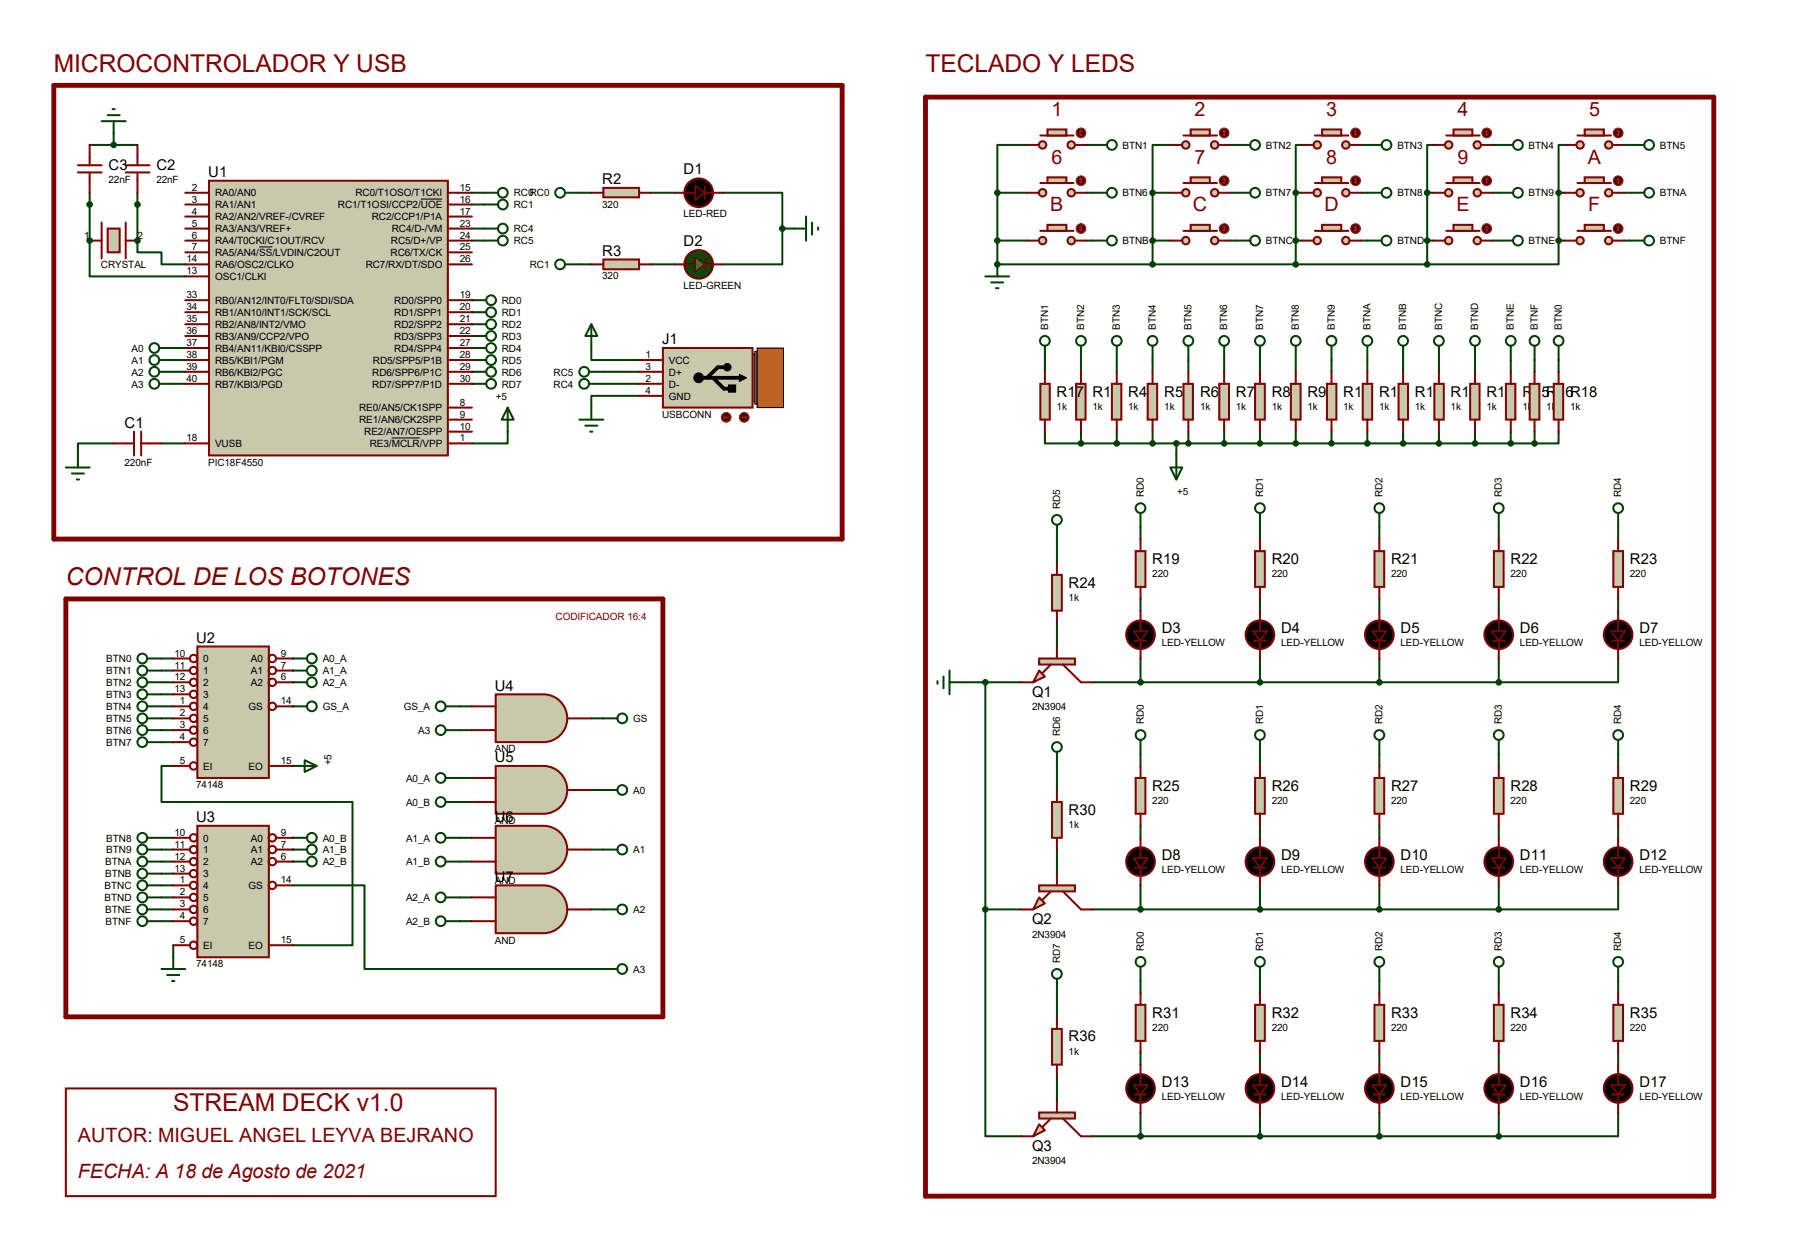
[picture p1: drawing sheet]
<svg xmlns="http://www.w3.org/2000/svg" width="267mm" height="184mm" viewBox="0 0 267 184" stroke-linecap="round" stroke-linejoin="round" font-family="sans-serif">
<defs><g id="words">
<g font-size="3.6" fill="#800000">
<text x="8" y="10.6">MICROCONTROLADOR Y USB</text>
<text x="136.8" y="10.6">TECLADO Y LEDS</text>
<text x="9.7" y="86.5">CONTROL DE LOS BOTONES</text>
<text x="25.6" y="164.2">STREAM DECK v1.0</text>
</g>
<g font-size="2.9" fill="#800000">
<text x="155.4" y="17.1">1</text>
<text x="176.6" y="17.1">2</text>
<text x="196.1" y="17.1">3</text>
<text x="215.5" y="17.1">4</text>
<text x="234.9" y="17.1">5</text>
<text x="155.4" y="24.2">6</text>
<text x="176.6" y="24.2">7</text>
<text x="196.1" y="24.2">8</text>
<text x="215.5" y="24.2">9</text>
<text x="234.7" y="24.2">A</text>
<text x="155.3" y="31.2">B</text>
<text x="176.4" y="31.2">C</text>
<text x="195.8" y="31.2">D</text>
<text x="215.3" y="31.2">E</text>
<text x="234.8" y="31.2">F</text>
<text x="11.5" y="168.8">AUTOR: MIGUEL ANGEL LEYVA BEJRANO</text>
<text x="11.5" y="174.1">FECHA: A 18 de Agosto de 2021</text>
</g>
<g font-size="2.2">
<text x="16" y="25.1">C3</text>
<text x="23.1" y="25.1">C2</text>
<text x="30.8" y="26.2">U1</text>
<text x="89" y="27.2">R2</text>
<text x="101" y="25.8">D1</text>
<text x="89" y="37.8">R3</text>
<text x="101" y="36.4">D2</text>
<text x="97.9" y="50.9">J1</text>
<text x="156.2" y="58.6">R17</text>
<text x="161.5" y="58.6">R1</text>
<text x="166.8" y="58.6">R4</text>
<text x="172.1" y="58.6">R5</text>
<text x="177.4" y="58.6">R6</text>
<text x="182.7" y="58.6">R7</text>
<text x="188" y="58.6">R8</text>
<text x="193.3" y="58.6">R9</text>
<text x="198.6" y="58.6">R10</text>
<text x="203.9" y="58.6">R11</text>
<text x="209.2" y="58.6">R12</text>
<text x="214.5" y="58.6">R13</text>
<text x="219.8" y="58.6">R14</text>
<text x="225.1" y="58.6">R15R16R18</text>
<text x="18.4" y="63.2">C1</text>
<text x="170.3" y="83.3">R19</text>
<text x="188" y="83.3">R20</text>
<text x="205.7" y="83.3">R21</text>
<text x="223.3" y="83.3">R22</text>
<text x="241" y="83.3">R23</text>
<text x="158" y="86.9">R24</text>
<text x="29" y="95">U2</text>
<text x="171.7" y="93.6">D3</text>
<text x="189.4" y="93.6">D4</text>
<text x="207.1" y="93.6">D5</text>
<text x="224.7" y="93.6">D6</text>
<text x="242.4" y="93.6">D7</text>
<text x="73.2" y="102.1">U4</text>
<text x="152.6" y="103">Q1</text>
<text x="73.2" y="112.6">U5</text>
<text x="170.3" y="116.9">R25</text>
<text x="188" y="116.9">R26</text>
<text x="205.7" y="116.9">R27</text>
<text x="223.3" y="116.9">R28</text>
<text x="241" y="116.9">R29</text>
<text x="29" y="121.5">U3</text>
<text x="73.2" y="121.5">U6</text>
<text x="158" y="120.4">R30</text>
<text x="73.2" y="130.3">U7</text>
<text x="171.7" y="127.1">D8</text>
<text x="189.4" y="127.1">D9</text>
<text x="207.1" y="127.1">D10</text>
<text x="224.7" y="127.1">D11</text>
<text x="242.4" y="127.1">D12</text>
<text x="152.6" y="136.6">Q2</text>
<text x="158" y="153.9">R36</text>
<text x="170.3" y="150.4">R31</text>
<text x="188" y="150.4">R32</text>
<text x="205.7" y="150.4">R33</text>
<text x="223.3" y="150.4">R34</text>
<text x="241" y="150.4">R35</text>
<text x="171.7" y="160.7">D13</text>
<text x="189.4" y="160.7">D14</text>
<text x="207.1" y="160.7">D15</text>
<text x="224.7" y="160.7">D16</text>
<text x="242.4" y="160.7">D17</text>
<text x="152.6" y="170.1">Q3</text>
</g>
<g font-size="1.5">
<text x="165.9" y="22">BTN1</text>
<text x="187.2" y="22">BTN2</text>
<text x="206.6" y="22">BTN3</text>
<text x="226" y="22">BTN4</text>
<text x="245.4" y="22">BTN5</text>
<text x="16" y="27.1">22nF</text>
<text x="23.1" y="27.1">22nF</text>
<text x="28.4" y="28.2">2</text>
<text x="28.4" y="29.9">3</text>
<text x="31.8" y="29">RA0/AN0</text>
<text x="52.5" y="29">RC0/T1OSO/T1CKI</text>
<text x="68" y="28.2">15</text>
<text x="68" y="29.9">16</text>
<text x="75.9" y="29">RC0RC0</text>
<text x="165.9" y="29">BTN6</text>
<text x="187.2" y="29">BTN7</text>
<text x="206.6" y="29">BTN8</text>
<text x="226" y="29">BTN9</text>
<text x="245.4" y="29">BTNA</text>
<text x="12.4" y="35.3">1</text>
<text x="20.3" y="35.3">2</text>
<text x="28.4" y="31.7">4</text>
<text x="28.4" y="33.5">5</text>
<text x="28.4" y="35.3">6</text>
<text x="31.8" y="30.8">RA1/AN1</text>
<text x="31.8" y="32.6">RA2/AN2/VREF-/CVREF</text>
<text x="31.8" y="34.3">RA3/AN3/VREF+</text>
<text x="50" y="30.8">RC1/T1OSI/CCP2/UOE</text>
<text x="54.9" y="32.6">RC2/CCP1/P1A</text>
<text x="57.9" y="34.3">RC4/D-/VM</text>
<text x="68" y="31.7">17</text>
<text x="68" y="33.5">23</text>
<text x="68" y="35.3">24</text>
<text x="75.9" y="34.3">RC4</text>
<text x="75.9" y="30.8">RC1</text>
<text x="89" y="30.7">320</text>
<text x="101" y="32.1">LED-RED</text>
<text x="14.9" y="39.7">CRYSTAL</text>
<text x="27.6" y="38.8">14</text>
<text x="27.6" y="40.6">13</text>
<text x="28.4" y="37">7</text>
<text x="31.8" y="36.1">RA4/T0CKI/C1OUT/RCV</text>
<text x="31.8" y="37.8">RA5/AN4/SS/LVDIN/C2OUT</text>
<text x="31.8" y="39.6">RA6/OSC2/CLKO</text>
<text x="31.8" y="41.4">OSC1/CLKI</text>
<text x="54.1" y="39.6">RC7/RX/DT/SDO</text>
<text x="57.7" y="37.8">RC6/TX/CK</text>
<text x="57.8" y="36.1">RC5/D+/VP</text>
<text x="68" y="37">25</text>
<text x="68" y="38.8">26</text>
<text x="75.9" y="36.1">RC5</text>
<text x="78.3" y="39.6">RC1</text>
<text x="89" y="41.3">320</text>
<text x="165.9" y="36.1">BTNB</text>
<text x="187.2" y="36.1">BTNC</text>
<text x="206.6" y="36.1">BTND</text>
<text x="226" y="36.1">BTNE</text>
<text x="245.4" y="36.1">BTNF</text>
<text x="27.6" y="44.1">33</text>
<text x="27.6" y="45.8">34</text>
<text x="27.6" y="47.6">35</text>
<text x="31.8" y="44.9">RB0/AN12/INT0/FLT0/SDI/SDA</text>
<text x="31.8" y="46.7">RB1/AN10/INT1/SCK/SCL</text>
<text x="58.3" y="44.9">RD0/SPP0</text>
<text x="58.3" y="46.7">RD1/SPP1</text>
<text x="68" y="44.1">19</text>
<text x="68" y="45.8">20</text>
<text x="68" y="47.6">21</text>
<text x="74.2" y="44.9">RD0</text>
<text x="74.2" y="46.7">RD1</text>
<text x="101" y="42.7">LED-GREEN</text>
<text x="19.4" y="53.8">A1</text>
<text x="19.4" y="52">A0</text>
<text x="27.6" y="49.4">36</text>
<text x="27.6" y="51.1">37</text>
<text x="27.6" y="52.9">38</text>
<text x="31.8" y="48.5">RB2/AN8/INT2/VMO</text>
<text x="31.8" y="50.2">RB3/AN9/CCP2/VPO</text>
<text x="31.8" y="52">RB4/AN11/KBI0/CSSPP</text>
<text x="31.8" y="53.8">RB5/KBI1/PGM</text>
<text x="55.1" y="53.8">RD5/SPP5/P1B</text>
<text x="58.3" y="48.5">RD2/SPP2</text>
<text x="58.3" y="50.2">RD3/SPP3</text>
<text x="58.3" y="52">RD4/SPP4</text>
<text x="68" y="49.4">22</text>
<text x="68" y="51.1">27</text>
<text x="68" y="52.9">28</text>
<text x="74.2" y="48.5">RD2</text>
<text x="74.2" y="50.2">RD3</text>
<text x="74.2" y="53.8">RD5</text>
<text x="74.2" y="52">RD4</text>
<text x="95.4" y="52.9">1</text>
<text x="98.9" y="53.8">VCC</text>
<text x="154.9" y="48.8" transform="rotate(-90 154.9 48.8)">BTN1</text>
<text x="160.3" y="48.8" transform="rotate(-90 160.3 48.8)">BTN2</text>
<text x="165.6" y="48.8" transform="rotate(-90 165.6 48.8)">BTN3</text>
<text x="170.9" y="48.8" transform="rotate(-90 170.9 48.8)">BTN4</text>
<text x="176.2" y="48.8" transform="rotate(-90 176.2 48.8)">BTN5</text>
<text x="181.4" y="48.8" transform="rotate(-90 181.4 48.8)">BTN6</text>
<text x="186.7" y="48.8" transform="rotate(-90 186.7 48.8)">BTN7</text>
<text x="192" y="48.8" transform="rotate(-90 192 48.8)">BTN8</text>
<text x="197.3" y="48.8" transform="rotate(-90 197.3 48.8)">BTN9</text>
<text x="202.6" y="48.8" transform="rotate(-90 202.6 48.8)">BTNA</text>
<text x="207.9" y="48.8" transform="rotate(-90 207.9 48.8)">BTNB</text>
<text x="213.2" y="48.8" transform="rotate(-90 213.2 48.8)">BTNC</text>
<text x="218.5" y="48.8" transform="rotate(-90 218.5 48.8)">BTND</text>
<text x="223.8" y="48.8" transform="rotate(-90 223.8 48.8)">BTNE</text>
<text x="227.3" y="48.8" transform="rotate(-90 227.3 48.8)">BTNF</text>
<text x="230.9" y="48.8" transform="rotate(-90 230.9 48.8)">BTN0</text>
<text x="19.4" y="55.5">A2</text>
<text x="19.4" y="57.3">A3</text>
<text x="27.6" y="54.7">39</text>
<text x="27.6" y="56.4">40</text>
<text x="31.8" y="55.5">RB6/KBI2/PGC</text>
<text x="31.8" y="57.3">RB7/KBI3/PGD</text>
<text x="55" y="55.5">RD6/SPP6/P1C</text>
<text x="55" y="57.3">RD7/SPP7/P1D</text>
<text x="68" y="54.7">29</text>
<text x="68" y="56.4">30</text>
<text x="68" y="59.9">8</text>
<text x="73.3" y="59.1">+5</text>
<text x="74.2" y="57.3">RD7</text>
<text x="74.2" y="55.5">RD6</text>
<text x="81.8" y="55.5">RC5</text>
<text x="81.8" y="57.3">RC4</text>
<text x="95.4" y="54.7">3</text>
<text x="95.4" y="56.4">2</text>
<text x="95.4" y="58.2">4</text>
<text x="98.9" y="55.5">D+</text>
<text x="98.9" y="57.3">D-</text>
<text x="98.9" y="59.1">GND</text>
<text x="27.6" y="65.2">18</text>
<text x="53.1" y="60.8">RE0/AN5/CK1SPP</text>
<text x="53.1" y="62.6">RE1/AN6/CK2SPP</text>
<text x="53.8" y="64.3">RE2/AN7/OESPP</text>
<text x="68" y="61.7">9</text>
<text x="68" y="63.5">10</text>
<text x="68" y="65.2">1</text>
<text x="97.9" y="61.8">USBCONN</text>
<text x="156.2" y="60.6">1k</text>
<text x="161.5" y="60.6">1k</text>
<text x="166.8" y="60.6">1k</text>
<text x="172.1" y="60.6">1k</text>
<text x="177.4" y="60.6">1k</text>
<text x="182.7" y="60.6">1k</text>
<text x="188" y="60.6">1k</text>
<text x="193.3" y="60.6">1k</text>
<text x="198.6" y="60.6">1k</text>
<text x="203.9" y="60.6">1k</text>
<text x="209.2" y="60.6">1k</text>
<text x="214.5" y="60.6">1k</text>
<text x="219.8" y="60.6">1k</text>
<text x="225.1" y="60.6">1k</text>
<text x="228.6" y="60.6">1k</text>
<text x="232.1" y="60.6">1k</text>
<text x="18.4" y="68.8">220nF</text>
<text x="30.8" y="68.8">PIC18F4550</text>
<text x="31.8" y="66.1">VUSB</text>
<text x="54.7" y="66.1">RE3/MCLR/VPP</text>
<text x="156.7" y="75.3" transform="rotate(-90 156.7 75.3)">RD5</text>
<text x="169.1" y="73.5" transform="rotate(-90 169.1 73.5)">RD0</text>
<text x="174" y="73.2">+5</text>
<text x="186.7" y="73.5" transform="rotate(-90 186.7 73.5)">RD1</text>
<text x="204.4" y="73.5" transform="rotate(-90 204.4 73.5)">RD2</text>
<text x="222" y="73.5" transform="rotate(-90 222 73.5)">RD3</text>
<text x="239.7" y="73.5" transform="rotate(-90 239.7 73.5)">RD4</text>
<text x="158" y="88.8">1k</text>
<text x="170.3" y="85.3">220</text>
<text x="188" y="85.3">220</text>
<text x="205.7" y="85.3">220</text>
<text x="223.3" y="85.3">220</text>
<text x="241" y="85.3">220</text>
<text x="171.7" y="95.5">LED-YELLOW</text>
<text x="189.4" y="95.5">LED-YELLOW</text>
<text x="207.1" y="95.5">LED-YELLOW</text>
<text x="224.7" y="95.5">LED-YELLOW</text>
<text x="242.4" y="95.5">LED-YELLOW</text>
<text x="15.7" y="97.9">BTN0</text>
<text x="15.7" y="99.7">BTN1</text>
<text x="15.7" y="101.4">BTN2</text>
<text x="25.8" y="97">10</text>
<text x="25.8" y="98.8">11</text>
<text x="25.8" y="100.5">12</text>
<text x="30.1" y="97.9">0</text>
<text x="30.1" y="99.7">1</text>
<text x="30.1" y="101.4">2</text>
<text x="37.1" y="97.9">A0</text>
<text x="37.1" y="99.7">A1</text>
<text x="37.1" y="101.4">A2</text>
<text x="41.5" y="97">9</text>
<text x="41.5" y="98.8">7</text>
<text x="41.5" y="100.5">6</text>
<text x="47.7" y="97.9">A0_A</text>
<text x="47.7" y="99.7">A1_A</text>
<text x="47.7" y="101.4">A2_A</text>
<text x="15.7" y="103.2">BTN3</text>
<text x="15.7" y="104.9">BTN4</text>
<text x="15.7" y="106.7">BTN5</text>
<text x="25.8" y="102.3">13</text>
<text x="26.6" y="104.1">1</text>
<text x="26.6" y="105.9">2</text>
<text x="26.6" y="107.6">3</text>
<text x="30.1" y="103.2">3</text>
<text x="30.1" y="104.9">4</text>
<text x="30.1" y="106.7">5</text>
<text x="36.7" y="104.9">GS</text>
<text x="41.5" y="104.1">14</text>
<text x="47.7" y="104.9">GS_A</text>
<text x="59.7" y="104.9">GS_A</text>
<text x="93.6" y="106.7">GS</text>
<text x="152.6" y="105">2N3904</text>
<text x="169.1" y="107" transform="rotate(-90 169.1 107)">RD0</text>
<text x="186.7" y="107" transform="rotate(-90 186.7 107)">RD1</text>
<text x="204.4" y="107" transform="rotate(-90 204.4 107)">RD2</text>
<text x="222" y="107" transform="rotate(-90 222 107)">RD3</text>
<text x="239.7" y="107" transform="rotate(-90 239.7 107)">RD4</text>
<text x="15.7" y="108.5">BTN6</text>
<text x="15.7" y="110.2">BTN7</text>
<text x="26.6" y="109.4">4</text>
<text x="26.6" y="112.9">5</text>
<text x="30.1" y="108.5">6</text>
<text x="30.1" y="110.2">7</text>
<text x="30.1" y="113.7">EI</text>
<text x="36.7" y="113.7">EO</text>
<text x="41.5" y="112.9">15</text>
<text x="49" y="113.1" transform="rotate(-90 49 113.1)">+5</text>
<text x="61.8" y="108.5">A3</text>
<text x="73.2" y="111.2">AND</text>
<text x="156.7" y="108.8" transform="rotate(-90 156.7 108.8)">RD6</text>
<text x="29" y="116.5">74148</text>
<text x="60" y="115.5">A0_A</text>
<text x="60" y="119.1">A0_B</text>
<text x="93.6" y="117.3">A0</text>
<text x="170.3" y="118.8">220</text>
<text x="188" y="118.8">220</text>
<text x="205.7" y="118.8">220</text>
<text x="223.3" y="118.8">220</text>
<text x="241" y="118.8">220</text>
<text x="15.7" y="124.4">BTN8</text>
<text x="25.8" y="123.5">10</text>
<text x="25.8" y="125.3">11</text>
<text x="30.1" y="124.4">0</text>
<text x="37.1" y="124.4">A0</text>
<text x="41.5" y="123.5">9</text>
<text x="41.5" y="125.3">7</text>
<text x="47.7" y="124.4">A0_B</text>
<text x="60" y="124.4">A1_A</text>
<text x="73.2" y="121.8">AND</text>
<text x="158" y="122.4">1k</text>
<text x="15.5" y="131.4">BTNC</text>
<text x="15.5" y="127.9">BTNA</text>
<text x="15.5" y="129.7">BTNB</text>
<text x="15.7" y="126.1">BTN9</text>
<text x="25.8" y="127">12</text>
<text x="25.8" y="128.8">13</text>
<text x="26.6" y="130.6">1</text>
<text x="30.1" y="126.1">1</text>
<text x="30.1" y="127.9">2</text>
<text x="30.1" y="129.7">3</text>
<text x="30.1" y="131.4">4</text>
<text x="36.7" y="131.4">GS</text>
<text x="37.1" y="126.1">A1</text>
<text x="37.1" y="127.9">A2</text>
<text x="41.5" y="127">6</text>
<text x="41.5" y="130.6">14</text>
<text x="47.7" y="126.1">A1_B</text>
<text x="47.7" y="127.9">A2_B</text>
<text x="60" y="127.9">A1_B</text>
<text x="73.2" y="130.6">AND</text>
<text x="93.6" y="126.1">A1</text>
<text x="171.7" y="129.1">LED-YELLOW</text>
<text x="189.4" y="129.1">LED-YELLOW</text>
<text x="207.1" y="129.1">LED-YELLOW</text>
<text x="224.7" y="129.1">LED-YELLOW</text>
<text x="242.4" y="129.1">LED-YELLOW</text>
<text x="15.5" y="133.2">BTND</text>
<text x="15.5" y="135">BTNE</text>
<text x="15.6" y="136.7">BTNF</text>
<text x="26.6" y="132.3">2</text>
<text x="26.6" y="134.1">3</text>
<text x="26.6" y="135.8">4</text>
<text x="30.1" y="133.2">5</text>
<text x="30.1" y="135">6</text>
<text x="30.1" y="136.7">7</text>
<text x="60" y="133.2">A2_A</text>
<text x="60" y="136.7">A2_B</text>
<text x="93.6" y="135">A2</text>
<text x="26.6" y="139.4">5</text>
<text x="29" y="143">74148</text>
<text x="30.1" y="140.3">EI</text>
<text x="36.7" y="140.3">EO</text>
<text x="41.5" y="139.4">15</text>
<text x="73.2" y="139.4">AND</text>
<text x="93.6" y="143.8">A3</text>
<text x="152.6" y="138.6">2N3904</text>
<text x="156.7" y="142.3" transform="rotate(-90 156.7 142.3)">RD7</text>
<text x="169.1" y="140.6" transform="rotate(-90 169.1 140.6)">RD0</text>
<text x="186.7" y="140.6" transform="rotate(-90 186.7 140.6)">RD1</text>
<text x="204.4" y="140.6" transform="rotate(-90 204.4 140.6)">RD2</text>
<text x="222" y="140.6" transform="rotate(-90 222 140.6)">RD3</text>
<text x="239.7" y="140.6" transform="rotate(-90 239.7 140.6)">RD4</text>
<text x="158" y="155.9">1k</text>
<text x="170.3" y="152.4">220</text>
<text x="188" y="152.4">220</text>
<text x="205.7" y="152.4">220</text>
<text x="223.3" y="152.4">220</text>
<text x="241" y="152.4">220</text>
<text x="171.7" y="162.6">LED-YELLOW</text>
<text x="189.4" y="162.6">LED-YELLOW</text>
<text x="207.1" y="162.6">LED-YELLOW</text>
<text x="224.7" y="162.6">LED-YELLOW</text>
<text x="242.4" y="162.6">LED-YELLOW</text>
<text x="152.6" y="172.1">2N3904</text>
</g>
<text font-size="1.5" fill="#800000" x="82.1" y="91.6">CODIFICADOR 16:4</text>
</g></defs>
<g fill="none" stroke="#004000" stroke-width=".3">
<path d="M16.8 19.6v1.8M13.3 35.6h.1M13.3 35.6v5.3h14.1M13.3 21.4h7M13.3 28.5v7.1M20.3 35.6h.1M20.3 35.6v1.7h3.6v1.8h3.5M20.3 28.5v7.1M69.8 33.8h1.7M69.8 28.5h1.7M69.8 35.6h1.7M69.8 30.2h1.7"/>
<path d="M85.6 28.5h1.8M85.6 39.1h1.8M96.2 28.5h3.6M96.2 39.1h3.6M106.8 28.5h8.9v5.3M115.7 33.8v5.3h-8.9M115.7 33.8h1.7M147.4 39.1h.1M147.4 28.5h4.4M147.4 39.1h63.6M147.4 28.5v10.6M147.4 35.6h4.4"/>
<path d="M151.8 21.4h-4.4v7.1M160.7 28.5h.8M160.7 35.6h.8M160.7 21.4h.8M170.4 28.5h2.6M170.4 35.6h2.6M170.4 28.5v10.6M173 21.4h-2.6v7.1M181.9 28.5h.9M181.9 35.6h.9M181.9 21.4h.9M191.6 28.5h.8"/>
<path d="M191.6 35.6h.8M191.6 28.5v10.6M192.4 21.4h-.8v7.1M201.3 28.5h.8M201.3 35.6h.8M201.3 21.4h.8M211 28.5h.9M211 35.6h.9M211 28.5v10.6M211.9 21.4h-.9v7.1M220.7 28.5h.9M220.7 35.6h.9"/>
<path d="M220.7 21.4h.9M230.4 35.6v3.5h-19.4M230.4 28.5h.9M230.4 35.6h.9M230.4 28.5v7.1M231.3 21.4h-.9v7.1M240.1 28.5h.9M240.1 35.6h.9M240.1 21.4h.9M25.6 54.9h1.8M25.6 56.7h1.8M25.6 51.4h1.8"/>
<path d="M25.6 53.2h1.8M69.8 44.4h.1M69.8 46.1h.1M69.8 47.9h.1M69.8 49.7h.1M69.8 51.4h.1M69.8 53.2h.1M69.8 54.9h.1M69.8 56.7h.1M87.4 51.4v1.8h7.1M89.2 54.9h5.3M89.2 56.7h5.3"/>
<path d="M94.5 58.5h-7.1v1.7M154.5 53.2v1.7M159.8 53.2v1.7M165.1 53.2v1.7M170.4 53.2v1.7M175.7 53.2v1.7M181 53.2v1.7M186.3 53.2v1.7M191.6 53.2v1.7M196.8 53.2v1.7M202.1 53.2v1.7M207.4 53.2v1.7"/>
<path d="M212.7 53.2v1.7M218.1 53.2v1.7M223.4 53.2v1.7M226.9 53.2v1.7M230.4 53.2v1.7M16.8 65.5h-5.3v1.8M23.9 65.5h3.5M75.1 63.8v1.7h-5.3M154.5 63.8v1.7h5.3M156.3 79.7v3.5M159.8 65.5h67.1M159.8 63.8v1.7"/>
<path d="M165.1 63.8v1.7M168.6 77.9v1.8M170.4 63.8v1.7M173.9 65.5v1.8M175.7 63.8v1.7M181 63.8v1.7M186.3 63.8v1.7M186.3 77.9v1.8M191.6 63.8v1.7M196.8 63.8v1.7M202.1 63.8v1.7M203.9 77.9v1.8"/>
<path d="M207.4 63.8v1.7M212.7 63.8v1.7M218.1 63.8v1.7M221.6 77.9v1.8M223.4 63.8v1.7M226.9 63.8v1.7M230.4 63.8v1.7h-3.5M239.2 77.9v1.8M23.9 97.3h1.7M23.9 99.1h1.7M43.3 97.3h.1M43.3 99.1h.1"/>
<path d="M156.3 92v3.5M168.6 88.5v1.8M168.6 97.3v3.5M186.3 88.5v1.8M186.3 97.3v3.5M203.9 88.5v1.8M203.9 97.3v3.5M221.6 88.5v1.8M221.6 97.3v3.5M239.2 97.3v3.5h-17.6M239.2 88.5v1.8M23.9 100.8h1.7"/>
<path d="M23.9 102.6h1.7M23.9 104.4h1.7M23.9 106.2h1.7M23.9 107.9h1.7M23.9 109.7h1.7M25.6 113.2h-1.7v5.3h28.2v21.2h-8.8M43.3 113.2h.1M43.3 100.8h.1M43.3 104.4h.1M68 115h1.8M68 118.5h1.8M68 104.4h1.8"/>
<path d="M68 107.9h1.8M87.4 106.2h1.8M87.4 116.8h1.8M142.1 100.8h8.9M145.7 100.8v33.6M156.3 113.2v3.6M161.5 100.8h60.1M168.6 111.5v1.7M186.3 111.5v1.7M203.9 111.5v1.7M221.6 111.5v1.7M239.2 111.5v1.7"/>
<path d="M23.9 123.8h1.7M23.9 127.3h1.7M23.9 132.6h1.7M23.9 136.1h1.7M23.9 125.6h1.7M23.9 129.1h1.7M23.9 130.9h1.7M23.9 134.4h1.7M25.6 139.7v1.8M43.3 123.8h.1M43.3 125.6h.1M43.3 127.3h.1"/>
<path d="M43.3 130.9h10.6v12.3h35.3M68 123.8h1.8M68 127.3h1.8M68 132.6h1.8M68 136.1h1.8M87.4 125.6h1.8M87.4 134.4h1.8M145.7 134.4v33.5h5.3M145.7 134.4h5.3M156.3 125.6v3.5M161.5 134.4h60.1M168.6 122v1.8"/>
<path d="M168.6 130.9v3.5M186.3 122v1.8M186.3 130.9v3.5M203.9 122v1.8M203.9 130.9v3.5M221.6 122v1.8M221.6 130.9v3.5M239.2 130.9v3.5h-17.6M239.2 122v1.8M156.3 146.8v3.5M156.3 159.1v3.5M168.6 145v1.8"/>
<path d="M168.6 155.6v1.8M186.3 145v1.8M186.3 155.6v1.8M203.9 145v1.8M203.9 155.6v1.8M221.6 145v1.8M221.6 155.6v1.8M239.2 145v1.8M239.2 155.6v1.8M161.5 167.9h60.1M168.6 164.4v3.5M186.3 164.4v3.5"/>
<path d="M203.9 164.4v3.5M221.6 164.4v3.5M239.2 164.4v3.5h-17.6"/>
</g>
<g fill="#808080" stroke="#000" stroke-width=".15">
<path d="M111.3 52.3h.6v7.1h-.6z"/>
<path d="M111.6 51.9h.3v7.8h-.3z"/>
</g>
<path d="M111.9 51.4h3.9v8.8h-3.9z" fill="#c06000" stroke="#000" stroke-width=".15"/>
<path d="M98 51.4h13.3v8.8h-13.3z" fill="#c8c8aa" stroke="#800000" stroke-width=".3"/>
<g fill="#000" stroke="#000" stroke-width=".15">
<path d="M107.7 56.9h1.1v1.1h-1.1zM109.3 55.3l1.1 .5-1.1 .6z"/>
<circle cx="103.3" cy="55.8" r=".72"/>
<circle cx="107.5" cy="54.3" r=".55"/>
</g>
<path d="M104 55.8h5.9M105.4 55.8l1.6 1.6h1.2M107.4 54.3h-1.3l-1.6 1.5" fill="none" stroke="#000" stroke-width=".55"/>
<path d="M94.5 53.2h3.5M94.5 54.9h3.5M94.5 56.7h3.5M94.5 58.5h3.5" fill="none" stroke="#800000" stroke-width=".3"/>
<circle cx="107.4" cy="61.7" r=".72" fill="#400000" stroke="#f00" stroke-width=".15"/>
<path d="M107 61.7l.2 .1M107 61.7h.7M107.2 61.5l-.2 .2" fill="none" stroke="#f00" stroke-width=".15"/>
<circle cx="110" cy="61.7" r=".72" fill="#400000" stroke="#f00" stroke-width=".15"/>
<path d="M109.6 61.7h.8M110.2 61.5l.2 .2M110.4 61.7l-.2 .1" fill="none" stroke="#f00" stroke-width=".15"/>
<path d="M87.4 47.9l.9 1.8h-1.8zM87.4 47.9v3.5M9.7 69.1h3.6M10.6 70h1.8M11.3 70.9h.4M11.5 67.3v1.8M85.6 62h3.6M86.5 62.9h1.8M87.2 63.8h.4M87.4 60.2v1.8" fill="none" stroke="#004000" stroke-width=".3"/>
<path d="M16.8 65.5h3M19.8 63.8v3.5M20.9 63.8v3.5M20.9 65.5h3" fill="none" stroke="#800000" stroke-width=".3"/>
<circle cx="103.3" cy="39.1" r="2.12" fill="#007000" stroke="#800000" stroke-width=".3"/>
<path d="M104.2 38.2v1.8" fill="none" stroke="#800000" stroke-width=".25"/>
<path d="M101.2 39.1h1.6M104.2 39.1h1.2" fill="none" stroke="#800000" stroke-width=".3"/>
<path d="M102.8 38l1.4 1.1-1.4 1z" fill="#00e000" stroke="#800000" stroke-width=".25"/>
<path d="M99.8 39.1h1.7M105.1 39.1h1.7" fill="none" stroke="#800000" stroke-width=".3"/>
<path d="M117.4 33.8h1.8M119.2 32v3.6M120.1 32.9v1.8M120.9 33.6v.4" fill="none" stroke="#004000" stroke-width=".3"/>
<circle cx="115.7" cy="33.8" r=".34" fill="#004000" stroke="#004000" stroke-width=".3"/>
<path d="M89.2 27.8h5.3v1.4h-5.3z" fill="#c8c8aa" stroke="#800000" stroke-width=".3"/>
<path d="M87.4 28.5h1.8M94.5 28.5h1.7M99.8 28.5h3M104.2 28.5h2.6" fill="none" stroke="#800000" stroke-width=".3"/>
<circle cx="103.3" cy="28.5" r="2.12" fill="#000" stroke="#800000" stroke-width=".3"/>
<path d="M104.2 27.6v1.8" fill="none" stroke="#800000" stroke-width=".25"/>
<path d="M102.8 27.4l1.4 1.1-1.4 1z" fill="#000" stroke="#800000" stroke-width=".25"/>
<path d="M89.2 38.4h5.3v1.4h-5.3z" fill="#c8c8aa" stroke="#800000" stroke-width=".3"/>
<path d="M87.4 39.1h1.8M94.5 39.1h1.7" fill="none" stroke="#800000" stroke-width=".3"/>
<g fill="none" stroke="#004000" stroke-width=".3">
<path d="M71.5 33.8h2.2M71.5 35.6h2.2M71.5 30.2h2.2M71.5 28.5h2.2M83.5 28.5h2.1M83.5 39.1h2.1M23.5 54.9h2.1M23.5 53.2h2.1M23.5 51.4h2.1M87 54.9h2.2M87 56.7h2.2M75.1 60.2l.8 1.8h-1.7z"/>
<path d="M75.1 60.2v3.6M21.8 97.3h2.1M21.8 99.1h2.1M21.8 100.8h2.1M21.8 102.6h2.1M21.8 104.4h2.1M21.8 106.2h2.1M21.8 107.9h2.1M21.8 109.7h2.1M43.3 113.2h3.5M45 112.4l1.8 .8-1.8 .9zM21.8 123.8h2.1"/>
<path d="M21.8 125.6h2.1M21.8 127.3h2.1M21.8 129.1h2.1M21.8 130.9h2.1M21.8 132.6h2.1M21.8 134.4h2.1M23.9 143.2h3.5M24.7 144.1h1.8M25.4 145h.4M25.6 141.5v1.7"/>
<circle cx="74.3" cy="33.8" r=".72"/>
<circle cx="74.3" cy="35.6" r=".72"/>
<circle cx="74.3" cy="30.2" r=".72"/>
<circle cx="74.3" cy="28.5" r=".72"/>
<circle cx="82.8" cy="28.5" r=".72"/>
<circle cx="82.8" cy="39.1" r=".72"/>
<circle cx="22.8" cy="53.2" r=".72"/>
<circle cx="22.8" cy="54.9" r=".72"/>
<circle cx="22.8" cy="51.4" r=".72"/>
<circle cx="86.4" cy="56.7" r=".72"/>
<circle cx="86.4" cy="54.9" r=".72"/>
<circle cx="21" cy="97.3" r=".72"/>
<circle cx="21" cy="99.1" r=".72"/>
<circle cx="21" cy="107.9" r=".72"/>
<circle cx="21" cy="100.8" r=".72"/>
<circle cx="21" cy="104.4" r=".72"/>
<circle cx="21" cy="106.2" r=".72"/>
<circle cx="21" cy="109.7" r=".72"/>
<circle cx="21" cy="102.6" r=".72"/>
<circle cx="21" cy="129.1" r=".72"/>
<circle cx="21" cy="130.9" r=".72"/>
<circle cx="21" cy="132.6" r=".72"/>
<circle cx="21" cy="127.3" r=".72"/>
<circle cx="21" cy="125.6" r=".72"/>
<circle cx="21" cy="134.4" r=".72"/>
<circle cx="21" cy="123.8" r=".72"/>
</g>
<path d="M136.8 176.8v-162.4h116.6v162.4" fill="none" stroke="#800000" stroke-width=".72"/>
<g fill="#c8c8aa" stroke="#800000" stroke-width=".3">
<circle cx="179.6" cy="21.4" r=".55"/>
<circle cx="175.3" cy="21.4" r=".55"/>
</g>
<path d="M175 20h4.9" fill="none" stroke="#800000" stroke-width=".3"/>
<path d="M176 19.1h2.9v.9h-2.9z" fill="#c8c8aa" stroke="#800000" stroke-width=".3"/>
<path d="M173 21.4h1.8M180.1 21.4h1.8" fill="none" stroke="#800000" stroke-width=".3"/>
<circle cx="181" cy="19.6" r=".72" fill="#400000" stroke="#f00" stroke-width=".15"/>
<path d="M180.8 19.8l.2 .2M181 19.3v.7M181 19.3l-.2 .2M181 19.3l.1 .2M181.1 19.8l-.1 .2" fill="none" stroke="#f00" stroke-width=".15"/>
<g fill="#c8c8aa" stroke="#800000" stroke-width=".3">
<circle cx="179.6" cy="28.5" r=".55"/>
<circle cx="175.3" cy="28.5" r=".55"/>
</g>
<path d="M175 27.1h4.9" fill="none" stroke="#800000" stroke-width=".3"/>
<path d="M176 26.2h2.9v.9h-2.9z" fill="#c8c8aa" stroke="#800000" stroke-width=".3"/>
<path d="M173 28.5h1.8M180.1 28.5h1.8" fill="none" stroke="#800000" stroke-width=".3"/>
<circle cx="181" cy="26.7" r=".72" fill="#400000" stroke="#f00" stroke-width=".15"/>
<path d="M180.8 26.9l.2 .2M181 26.4v.7M181 26.4l-.2 .1M181 26.4l.1 .1M181.1 26.9l-.1 .2" fill="none" stroke="#f00" stroke-width=".15"/>
<g fill="#c8c8aa" stroke="#800000" stroke-width=".3">
<circle cx="179.6" cy="35.6" r=".55"/>
<circle cx="175.3" cy="35.6" r=".55"/>
</g>
<path d="M175 34.1h4.9" fill="none" stroke="#800000" stroke-width=".3"/>
<path d="M176 33.2h2.9v.9h-2.9z" fill="#c8c8aa" stroke="#800000" stroke-width=".3"/>
<path d="M173 35.6h1.8M180.1 35.6h1.8" fill="none" stroke="#800000" stroke-width=".3"/>
<circle cx="181" cy="33.8" r=".72" fill="#400000" stroke="#f00" stroke-width=".15"/>
<path d="M180.8 34l.2 .1M181 33.4v.7M181 33.4l-.2 .2M181 33.4l.1 .2M181.1 34l-.1 .1" fill="none" stroke="#f00" stroke-width=".15"/>
<g fill="#c8c8aa" stroke="#800000" stroke-width=".3">
<circle cx="199" cy="21.4" r=".55"/>
<circle cx="194.7" cy="21.4" r=".55"/>
</g>
<path d="M194.4 20h4.9" fill="none" stroke="#800000" stroke-width=".3"/>
<path d="M195.5 19.1h2.8v.9h-2.8z" fill="#c8c8aa" stroke="#800000" stroke-width=".3"/>
<path d="M192.4 21.4h1.8M199.5 21.4h1.8" fill="none" stroke="#800000" stroke-width=".3"/>
<circle cx="200.4" cy="19.6" r=".72" fill="#400000" stroke="#f00" stroke-width=".15"/>
<path d="M200.2 19.8l.2 .2M200.4 19.3v.7M200.4 19.3l-.2 .2M200.4 19.3l.2 .2M200.6 19.8l-.2 .2" fill="none" stroke="#f00" stroke-width=".15"/>
<g fill="#c8c8aa" stroke="#800000" stroke-width=".3">
<circle cx="218.4" cy="21.4" r=".55"/>
<circle cx="214.2" cy="21.4" r=".55"/>
</g>
<path d="M213.8 20h4.9" fill="none" stroke="#800000" stroke-width=".3"/>
<path d="M214.9 19.1h2.8v.9h-2.8z" fill="#c8c8aa" stroke="#800000" stroke-width=".3"/>
<path d="M211.9 21.4h1.7M218.9 21.4h1.8" fill="none" stroke="#800000" stroke-width=".3"/>
<circle cx="219.8" cy="19.6" r=".72" fill="#400000" stroke="#f00" stroke-width=".15"/>
<path d="M219.6 19.8l.2 .2M219.8 19.3v.7M219.8 19.3l-.2 .2M219.8 19.3l.2 .2M220 19.8l-.2 .2" fill="none" stroke="#f00" stroke-width=".15"/>
<g fill="#c8c8aa" stroke="#800000" stroke-width=".3">
<circle cx="237.8" cy="21.4" r=".55"/>
<circle cx="233.6" cy="21.4" r=".55"/>
</g>
<path d="M233.2 20h5" fill="none" stroke="#800000" stroke-width=".3"/>
<path d="M234.3 19.1h2.8v.9h-2.8z" fill="#c8c8aa" stroke="#800000" stroke-width=".3"/>
<path d="M231.3 21.4h1.7M238.3 21.4h1.8" fill="none" stroke="#800000" stroke-width=".3"/>
<circle cx="239.2" cy="19.6" r=".72" fill="#400000" stroke="#f00" stroke-width=".15"/>
<path d="M239.1 19.8l.1 .2M239.2 19.3v.7M239.2 19.3l-.1 .2M239.2 19.3l.2 .2M239.4 19.8l-.2 .2" fill="none" stroke="#f00" stroke-width=".15"/>
<g fill="#c8c8aa" stroke="#800000" stroke-width=".3">
<circle cx="158.4" cy="21.4" r=".55"/>
<circle cx="154.1" cy="21.4" r=".55"/>
</g>
<path d="M153.8 20h4.9" fill="none" stroke="#800000" stroke-width=".3"/>
<path d="M154.9 19.1h2.7v.9h-2.7z" fill="#c8c8aa" stroke="#800000" stroke-width=".3"/>
<path d="M151.8 21.4h1.8M158.9 21.4h1.8" fill="none" stroke="#800000" stroke-width=".3"/>
<circle cx="159.8" cy="19.6" r=".72" fill="#400000" stroke="#f00" stroke-width=".15"/>
<path d="M159.6 19.8l.2 .2M159.8 19.3v.7M159.8 19.3l-.2 .2M159.8 19.3l.2 .2M160 19.8l-.2 .2" fill="none" stroke="#f00" stroke-width=".15"/>
<g fill="#c8c8aa" stroke="#800000" stroke-width=".3">
<circle cx="158.4" cy="28.5" r=".55"/>
<circle cx="154.1" cy="28.5" r=".55"/>
</g>
<path d="M153.8 27.1h4.9" fill="none" stroke="#800000" stroke-width=".3"/>
<path d="M154.9 26.2h2.7v.9h-2.7z" fill="#c8c8aa" stroke="#800000" stroke-width=".3"/>
<path d="M151.8 28.5h1.8M158.9 28.5h1.8" fill="none" stroke="#800000" stroke-width=".3"/>
<circle cx="159.8" cy="26.7" r=".72" fill="#400000" stroke="#f00" stroke-width=".15"/>
<path d="M159.6 26.9l.2 .2M159.8 26.4v.7M159.8 26.4l-.2 .1M159.8 26.4l.2 .1M160 26.9l-.2 .2" fill="none" stroke="#f00" stroke-width=".15"/>
<g fill="#c8c8aa" stroke="#800000" stroke-width=".3">
<circle cx="158.4" cy="35.6" r=".55"/>
<circle cx="154.1" cy="35.6" r=".55"/>
</g>
<path d="M153.8 34.1h4.9" fill="none" stroke="#800000" stroke-width=".3"/>
<path d="M154.9 33.2h2.7v.9h-2.7z" fill="#c8c8aa" stroke="#800000" stroke-width=".3"/>
<path d="M151.8 35.6h1.8M158.9 35.6h1.8" fill="none" stroke="#800000" stroke-width=".3"/>
<circle cx="159.8" cy="33.8" r=".72" fill="#400000" stroke="#f00" stroke-width=".15"/>
<path d="M159.6 34l.2 .1M159.8 33.4v.7M159.8 33.4l-.2 .2M159.8 33.4l.2 .2M160 34l-.2 .1" fill="none" stroke="#f00" stroke-width=".15"/>
<g fill="#c8c8aa" stroke="#800000" stroke-width=".3">
<circle cx="199" cy="28.5" r=".55"/>
<circle cx="194.7" cy="28.5" r=".55"/>
</g>
<path d="M194.4 27.1h4.9" fill="none" stroke="#800000" stroke-width=".3"/>
<path d="M195.5 26.2h2.8v.9h-2.8z" fill="#c8c8aa" stroke="#800000" stroke-width=".3"/>
<path d="M192.4 28.5h1.8M199.5 28.5h1.8" fill="none" stroke="#800000" stroke-width=".3"/>
<circle cx="200.4" cy="26.7" r=".72" fill="#400000" stroke="#f00" stroke-width=".15"/>
<path d="M200.2 26.9l.2 .2M200.4 26.4v.7M200.4 26.4l-.2 .1M200.4 26.4l.2 .1M200.6 26.9l-.2 .2" fill="none" stroke="#f00" stroke-width=".15"/>
<g fill="#c8c8aa" stroke="#800000" stroke-width=".3">
<circle cx="218.4" cy="28.5" r=".55"/>
<circle cx="214.2" cy="28.5" r=".55"/>
</g>
<path d="M213.8 27.1h4.9" fill="none" stroke="#800000" stroke-width=".3"/>
<path d="M214.9 26.2h2.8v.9h-2.8z" fill="#c8c8aa" stroke="#800000" stroke-width=".3"/>
<path d="M211.9 28.5h1.7M218.9 28.5h1.8" fill="none" stroke="#800000" stroke-width=".3"/>
<circle cx="219.8" cy="26.7" r=".72" fill="#400000" stroke="#f00" stroke-width=".15"/>
<path d="M219.6 26.9l.2 .2M219.8 26.4v.7M219.8 26.4l-.2 .1M219.8 26.4l.2 .1M220 26.9l-.2 .2" fill="none" stroke="#f00" stroke-width=".15"/>
<g fill="#c8c8aa" stroke="#800000" stroke-width=".3">
<circle cx="199" cy="35.6" r=".55"/>
<circle cx="194.7" cy="35.6" r=".55"/>
</g>
<path d="M194.4 34.1h4.9" fill="none" stroke="#800000" stroke-width=".3"/>
<path d="M195.5 33.2h2.8v.9h-2.8z" fill="#c8c8aa" stroke="#800000" stroke-width=".3"/>
<path d="M192.4 35.6h1.8M199.5 35.6h1.8" fill="none" stroke="#800000" stroke-width=".3"/>
<circle cx="200.4" cy="33.8" r=".72" fill="#400000" stroke="#f00" stroke-width=".15"/>
<path d="M200.2 34l.2 .1M200.4 33.4v.7M200.4 33.4l-.2 .2M200.4 33.4l.2 .2M200.6 34l-.2 .1" fill="none" stroke="#f00" stroke-width=".15"/>
<g fill="#c8c8aa" stroke="#800000" stroke-width=".3">
<circle cx="218.4" cy="35.6" r=".55"/>
<circle cx="214.2" cy="35.6" r=".55"/>
</g>
<path d="M213.8 34.1h4.9" fill="none" stroke="#800000" stroke-width=".3"/>
<path d="M214.9 33.2h2.8v.9h-2.8z" fill="#c8c8aa" stroke="#800000" stroke-width=".3"/>
<path d="M211.9 35.6h1.7M218.9 35.6h1.8" fill="none" stroke="#800000" stroke-width=".3"/>
<circle cx="219.8" cy="33.8" r=".72" fill="#400000" stroke="#f00" stroke-width=".15"/>
<path d="M219.6 34l.2 .1M219.8 33.4v.7M219.8 33.4l-.2 .2M219.8 33.4l.2 .2M220 34l-.2 .1" fill="none" stroke="#f00" stroke-width=".15"/>
<g fill="#c8c8aa" stroke="#800000" stroke-width=".3">
<circle cx="237.8" cy="28.5" r=".55"/>
<circle cx="233.6" cy="28.5" r=".55"/>
</g>
<path d="M233.2 27.1h5" fill="none" stroke="#800000" stroke-width=".3"/>
<path d="M234.3 26.2h2.8v.9h-2.8z" fill="#c8c8aa" stroke="#800000" stroke-width=".3"/>
<path d="M231.3 28.5h1.7M238.3 28.5h1.8" fill="none" stroke="#800000" stroke-width=".3"/>
<circle cx="239.2" cy="26.7" r=".72" fill="#400000" stroke="#f00" stroke-width=".15"/>
<path d="M239.1 26.9l.1 .2M239.2 26.4v.7M239.2 26.4l-.1 .1M239.2 26.4l.2 .1M239.4 26.9l-.2 .2" fill="none" stroke="#f00" stroke-width=".15"/>
<g fill="#c8c8aa" stroke="#800000" stroke-width=".3">
<circle cx="237.8" cy="35.6" r=".55"/>
<circle cx="233.6" cy="35.6" r=".55"/>
</g>
<path d="M233.2 34.1h5" fill="none" stroke="#800000" stroke-width=".3"/>
<path d="M234.3 33.2h2.8v.9h-2.8z" fill="#c8c8aa" stroke="#800000" stroke-width=".3"/>
<path d="M231.3 35.6h1.7M238.3 35.6h1.8" fill="none" stroke="#800000" stroke-width=".3"/>
<circle cx="239.2" cy="33.8" r=".72" fill="#400000" stroke="#f00" stroke-width=".15"/>
<path d="M239.1 34l.1 .1M239.2 33.4v.7M239.2 33.4l-.1 .2M239.2 33.4l.2 .2M239.4 34l-.2 .1" fill="none" stroke="#f00" stroke-width=".15"/>
<path d="M147.4 39.1v1.8M145.7 40.9h3.5M146.6 41.7h1.7M147.2 42.6h.4" fill="none" stroke="#004000" stroke-width=".3"/>
<g fill="#004000" stroke="#004000" stroke-width=".3">
<circle cx="147.4" cy="28.5" r=".34"/>
<circle cx="147.4" cy="35.6" r=".34"/>
<circle cx="170.4" cy="28.5" r=".34"/>
<circle cx="170.4" cy="35.6" r=".34"/>
<circle cx="147.4" cy="39.1" r=".34"/>
</g>
<path d="M159.1 56.7h1.4v5.3h-1.4z" fill="#c8c8aa" stroke="#800000" stroke-width=".3"/>
<path d="M159.8 54.9v1.8M159.8 62v1.8" fill="none" stroke="#800000" stroke-width=".3"/>
<g fill="none" stroke="#004000" stroke-width=".3">
<path d="M161.5 21.4h2.2M161.5 28.5h2.2M161.5 35.6h2.2M182.8 21.4h2.1M182.8 28.5h2.1M182.8 35.6h2.1M202.1 21.4h2.2M202.1 28.5h2.2M202.1 35.6h2.2M221.6 21.4h2.1M221.6 28.5h2.1M221.6 35.6h2.1"/>
<path d="M241 21.4h2.1M241 28.5h2.1M241 35.6h2.1M173 69.1h1.8l-.9 1.8zM173.9 67.3v3.6"/>
<circle cx="164.4" cy="35.6" r=".72"/>
<circle cx="164.4" cy="28.5" r=".72"/>
<circle cx="164.4" cy="21.4" r=".72"/>
<circle cx="185.5" cy="21.4" r=".72"/>
<circle cx="185.5" cy="28.5" r=".72"/>
<circle cx="185.5" cy="35.6" r=".72"/>
<circle cx="205" cy="21.4" r=".72"/>
<circle cx="205" cy="28.5" r=".72"/>
<circle cx="205" cy="35.6" r=".72"/>
<circle cx="224.4" cy="21.4" r=".72"/>
<circle cx="224.4" cy="28.5" r=".72"/>
<circle cx="224.4" cy="35.6" r=".72"/>
<circle cx="243.8" cy="21.4" r=".72"/>
<circle cx="243.8" cy="35.6" r=".72"/>
<circle cx="243.8" cy="28.5" r=".72"/>
</g>
<g fill="#004000" stroke="#004000" stroke-width=".3">
<circle cx="170.4" cy="39.1" r=".34"/>
<circle cx="191.6" cy="28.5" r=".34"/>
<circle cx="191.6" cy="35.6" r=".34"/>
<circle cx="191.6" cy="39.1" r=".34"/>
<circle cx="211" cy="39.1" r=".34"/>
<circle cx="230.4" cy="28.5" r=".34"/>
<circle cx="230.4" cy="35.6" r=".34"/>
<circle cx="211" cy="35.6" r=".34"/>
<circle cx="211" cy="28.5" r=".34"/>
</g>
<path d="M164.4 56.7h1.4v5.3h-1.4z" fill="#c8c8aa" stroke="#800000" stroke-width=".3"/>
<path d="M165.1 54.9v1.8M165.1 62v1.8" fill="none" stroke="#800000" stroke-width=".3"/>
<path d="M169.7 56.7h1.4v5.3h-1.4z" fill="#c8c8aa" stroke="#800000" stroke-width=".3"/>
<path d="M170.4 54.9v1.8M170.4 62v1.8" fill="none" stroke="#800000" stroke-width=".3"/>
<path d="M175 56.7h1.4v5.3h-1.4z" fill="#c8c8aa" stroke="#800000" stroke-width=".3"/>
<path d="M175.7 54.9v1.8M175.7 62v1.8" fill="none" stroke="#800000" stroke-width=".3"/>
<path d="M180.3 56.7h1.4v5.3h-1.4z" fill="#c8c8aa" stroke="#800000" stroke-width=".3"/>
<path d="M181 54.9v1.8M181 62v1.8" fill="none" stroke="#800000" stroke-width=".3"/>
<path d="M185.5 56.7h1.5v5.3h-1.5z" fill="#c8c8aa" stroke="#800000" stroke-width=".3"/>
<path d="M186.3 54.9v1.8M186.3 62v1.8" fill="none" stroke="#800000" stroke-width=".3"/>
<path d="M190.8 56.7h1.5v5.3h-1.5z" fill="#c8c8aa" stroke="#800000" stroke-width=".3"/>
<path d="M191.6 54.9v1.8M191.6 62v1.8" fill="none" stroke="#800000" stroke-width=".3"/>
<g fill="#004000" stroke="#004000" stroke-width=".3">
<circle cx="165.1" cy="65.5" r=".34"/>
<circle cx="170.4" cy="65.5" r=".34"/>
<circle cx="173.9" cy="65.5" r=".34"/>
<circle cx="175.7" cy="65.5" r=".34"/>
<circle cx="181" cy="65.5" r=".34"/>
<circle cx="186.3" cy="65.5" r=".34"/>
</g>
<path d="M196.2 56.7h1.4v5.3h-1.4z" fill="#c8c8aa" stroke="#800000" stroke-width=".3"/>
<path d="M196.8 54.9v1.8M196.8 62v1.8" fill="none" stroke="#800000" stroke-width=".3"/>
<path d="M201.5 56.7h1.4v5.3h-1.4z" fill="#c8c8aa" stroke="#800000" stroke-width=".3"/>
<path d="M202.1 54.9v1.8M202.1 62v1.8" fill="none" stroke="#800000" stroke-width=".3"/>
<path d="M206.8 56.7h1.4v5.3h-1.4z" fill="#c8c8aa" stroke="#800000" stroke-width=".3"/>
<path d="M207.4 54.9v1.8M207.4 62v1.8" fill="none" stroke="#800000" stroke-width=".3"/>
<path d="M212 56.7h1.4v5.3h-1.4z" fill="#c8c8aa" stroke="#800000" stroke-width=".3"/>
<path d="M212.7 54.9v1.8M212.7 62v1.8" fill="none" stroke="#800000" stroke-width=".3"/>
<path d="M217.3 56.7h1.4v5.3h-1.4z" fill="#c8c8aa" stroke="#800000" stroke-width=".3"/>
<path d="M218.1 54.9v1.8M218.1 62v1.8" fill="none" stroke="#800000" stroke-width=".3"/>
<path d="M222.6 56.7h1.4v5.3h-1.4z" fill="#c8c8aa" stroke="#800000" stroke-width=".3"/>
<path d="M223.4 54.9v1.8M223.4 62v1.8" fill="none" stroke="#800000" stroke-width=".3"/>
<path d="M226.1 56.7h1.5v5.3h-1.5z" fill="#c8c8aa" stroke="#800000" stroke-width=".3"/>
<path d="M226.9 54.9v1.8M226.9 62v1.8" fill="none" stroke="#800000" stroke-width=".3"/>
<path d="M153.8 56.7h1.4v5.3h-1.4z" fill="#c8c8aa" stroke="#800000" stroke-width=".3"/>
<path d="M154.5 54.9v1.8M154.5 62v1.8" fill="none" stroke="#800000" stroke-width=".3"/>
<g fill="#004000" stroke="#004000" stroke-width=".3">
<circle cx="159.8" cy="65.5" r=".34"/>
<circle cx="191.6" cy="65.5" r=".34"/>
<circle cx="196.9" cy="65.5" r=".34"/>
<circle cx="202.1" cy="65.5" r=".34"/>
<circle cx="207.4" cy="65.5" r=".34"/>
<circle cx="212.7" cy="65.5" r=".34"/>
<circle cx="218.1" cy="65.5" r=".34"/>
<circle cx="223.4" cy="65.5" r=".34"/>
</g>
<g fill="none" stroke="#004000" stroke-width=".3">
<path d="M159.8 51.1v2.1M165.1 51.1v2.1M170.4 51.1v2.1M175.7 51.1v2.1M181 51.1v2.1M186.3 51.1v2.1M191.6 51.1v2.1M196.8 51.1v2.1M202.1 51.1v2.1M207.4 51.1v2.1M212.7 51.1v2.1M218.1 51.1v2.1"/>
<path d="M223.4 51.1v2.1M226.9 51.1v2.1"/>
<circle cx="159.8" cy="50.4" r=".72"/>
<circle cx="165.1" cy="50.4" r=".72"/>
<circle cx="170.4" cy="50.4" r=".72"/>
<circle cx="175.7" cy="50.4" r=".72"/>
<circle cx="181" cy="50.4" r=".72"/>
<circle cx="186.3" cy="50.4" r=".72"/>
<circle cx="191.6" cy="50.4" r=".72"/>
<circle cx="196.8" cy="50.4" r=".72"/>
<circle cx="202.1" cy="50.4" r=".72"/>
<circle cx="207.4" cy="50.4" r=".72"/>
<circle cx="212.7" cy="50.4" r=".72"/>
<circle cx="218.1" cy="50.4" r=".72"/>
<circle cx="223.4" cy="50.4" r=".72"/>
<circle cx="226.9" cy="50.4" r=".72"/>
</g>
<path d="M136.8 176.8h116.6" fill="none" stroke="#800000" stroke-width=".72"/>
<path d="M229.7 56.7h1.4v5.3h-1.4z" fill="#c8c8aa" stroke="#800000" stroke-width=".3"/>
<path d="M230.4 54.9v1.8M230.4 62v1.8" fill="none" stroke="#800000" stroke-width=".3"/>
<circle cx="226.9" cy="65.5" r=".34" fill="#004000" stroke="#004000" stroke-width=".3"/>
<g fill="none" stroke="#004000" stroke-width=".3">
<path d="M230.4 51.1v2.1M21.8 136.1h2.1"/>
<circle cx="230.4" cy="50.4" r=".72"/>
<circle cx="21" cy="136.1" r=".72"/>
</g>
<path d="M73.3 102.6h7a3.5 3.5 0 0 1 3.6 3.6 3.5 3.5 0 0 1-3.6 3.5h-7z" fill="#c8c8aa" stroke="#800000" stroke-width=".3"/>
<path d="M69.8 104.4h3.5M69.8 107.9h3.5M83.9 106.2h3.5" fill="none" stroke="#800000" stroke-width=".3"/>
<path d="M73.3 113.2h7a3.5 3.5 0 0 1 3.6 3.5 3.5 3.5 0 0 1-3.6 3.6h-7z" fill="#c8c8aa" stroke="#800000" stroke-width=".3"/>
<path d="M69.8 115h3.5M69.8 118.5h3.5M83.9 116.8h3.5" fill="none" stroke="#800000" stroke-width=".3"/>
<path d="M73.3 122h7a3.5 3.5 0 0 1 3.6 3.6 3.5 3.5 0 0 1-3.6 3.5h-7z" fill="#c8c8aa" stroke="#800000" stroke-width=".3"/>
<path d="M69.8 123.8h3.5M69.8 127.3h3.5M83.9 125.6h3.5" fill="none" stroke="#800000" stroke-width=".3"/>
<path d="M73.3 130.9h7a3.5 3.5 0 0 1 3.6 3.5 3.5 3.5 0 0 1-3.6 3.5h-7z" fill="#c8c8aa" stroke="#800000" stroke-width=".3"/>
<path d="M69.8 132.6h3.5M69.8 136.1h3.5M83.9 134.4h3.5" fill="none" stroke="#800000" stroke-width=".3"/>
<g fill="none" stroke="#004000" stroke-width=".3">
<path d="M43.3 97.3h2.1M43.3 99.1h2.1M43.3 100.8h2.1M65.9 115h2.1M65.9 118.5h2.1M43.3 123.8h2.1M43.3 125.6h2.1M43.3 127.3h2.1M65.9 123.8h2.1M65.9 127.3h2.1M65.9 132.6h2.1M65.9 136.1h2.1"/>
<path d="M89.2 143.2h2.1"/>
<circle cx="46.1" cy="97.3" r=".72"/>
<circle cx="46.1" cy="99.1" r=".72"/>
<circle cx="46.1" cy="100.8" r=".72"/>
<circle cx="65.2" cy="115" r=".72"/>
<circle cx="65.2" cy="118.5" r=".72"/>
<circle cx="46.1" cy="125.6" r=".72"/>
<circle cx="46.1" cy="123.8" r=".72"/>
<circle cx="46.1" cy="127.3" r=".72"/>
<circle cx="65.2" cy="132.6" r=".72"/>
<circle cx="65.2" cy="127.3" r=".72"/>
<circle cx="65.2" cy="123.8" r=".72"/>
<circle cx="65.2" cy="136.1" r=".72"/>
<circle cx="92" cy="143.2" r=".72"/>
</g>
<path d="M29.2 122h10.6v19.5h-10.6z" fill="#c8c8aa" stroke="#800000" stroke-width=".3"/>
<g fill="none" stroke="#800000" stroke-width=".3">
<path d="M25.6 123.8h2.5M25.6 125.6h2.5M25.6 127.3h2.5M25.6 129.1h2.5M25.6 130.9h2.5M25.6 132.6h2.5M25.6 134.4h2.5M25.6 136.1h2.5M25.6 139.7h2.5M39.8 139.7h3.5M40.8 123.8h2.5M40.8 125.6h2.5"/>
<path d="M40.8 127.3h2.5M40.8 130.9h2.5"/>
<circle cx="28.6" cy="132.6" r=".55"/>
<circle cx="28.6" cy="139.7" r=".55"/>
<circle cx="28.6" cy="127.3" r=".55"/>
<circle cx="28.6" cy="136.1" r=".55"/>
<circle cx="28.6" cy="130.9" r=".55"/>
<circle cx="28.6" cy="134.4" r=".55"/>
<circle cx="28.6" cy="125.6" r=".55"/>
<circle cx="28.6" cy="129.1" r=".55"/>
<circle cx="28.6" cy="123.8" r=".55"/>
<circle cx="40.3" cy="130.9" r=".55"/>
<circle cx="40.3" cy="123.8" r=".55"/>
<circle cx="40.3" cy="125.6" r=".55"/>
<circle cx="40.3" cy="127.3" r=".55"/>
</g>
<g fill="none" stroke="#004000" stroke-width=".3">
<path d="M43.3 104.4h2.1"/>
<circle cx="46.1" cy="104.4" r=".72"/>
</g>
<path d="M29.2 95.5h10.6v19.5h-10.6z" fill="#c8c8aa" stroke="#800000" stroke-width=".3"/>
<g fill="none" stroke="#800000" stroke-width=".3">
<path d="M25.6 97.3h2.5M25.6 99.1h2.5M40.8 97.3h2.5M40.8 99.1h2.5M168.6 90.3v3M168.6 94.7v2.6M186.3 90.3v3M186.3 94.7v2.6M203.9 90.3v3M203.9 94.7v2.6M221.6 90.3v3M221.6 94.7v2.6"/>
<path d="M239.2 90.3v3M239.2 94.7v2.6M25.6 100.8h2.5M25.6 102.6h2.5M25.6 104.4h2.5M25.6 106.2h2.5M25.6 107.9h2.5M25.6 109.7h2.5M25.6 113.2h2.5M39.8 113.2h3.5M40.8 100.8h2.5M40.8 104.4h2.5"/>
<circle cx="28.6" cy="97.3" r=".55"/>
<circle cx="28.6" cy="99.1" r=".55"/>
<circle cx="40.3" cy="97.3" r=".55"/>
<circle cx="40.3" cy="99.1" r=".55"/>
<circle cx="28.6" cy="100.8" r=".55"/>
<circle cx="28.6" cy="113.2" r=".55"/>
<circle cx="28.6" cy="102.6" r=".55"/>
<circle cx="28.6" cy="106.2" r=".55"/>
<circle cx="28.6" cy="104.4" r=".55"/>
<circle cx="28.6" cy="109.7" r=".55"/>
<circle cx="28.6" cy="107.9" r=".55"/>
<circle cx="40.3" cy="100.8" r=".55"/>
<circle cx="40.3" cy="104.4" r=".55"/>
</g>
<g fill="none" stroke="#004000" stroke-width=".3">
<path d="M23.5 56.7h2.1M154.5 51.1v2.1M65.9 104.4h2.1M65.9 107.9h2.1M89.2 106.2h2.1M89.2 116.8h2.1M89.2 125.6h2.1M89.2 134.4h2.1"/>
<circle cx="22.8" cy="56.7" r=".72"/>
<circle cx="154.5" cy="50.4" r=".72"/>
<circle cx="65.2" cy="107.9" r=".72"/>
<circle cx="65.2" cy="104.4" r=".72"/>
<circle cx="92" cy="106.2" r=".72"/>
<circle cx="92" cy="116.8" r=".72"/>
<circle cx="92" cy="125.6" r=".72"/>
<circle cx="92" cy="134.4" r=".72"/>
</g>
<path d="M9.7 88.5h88.3v61.8h-88.3z" fill="none" stroke="#800000" stroke-width=".72"/>
<g fill="#000" stroke="#800000" stroke-width=".3">
<circle cx="168.6" cy="93.8" r="2.12"/>
<circle cx="186.3" cy="93.8" r="2.12"/>
<circle cx="203.9" cy="93.8" r="2.12"/>
<circle cx="221.6" cy="93.8" r="2.12"/>
<circle cx="239.2" cy="93.8" r="2.12"/>
</g>
<path d="M167.7 94.7h1.8M185.4 94.7h1.8M203 94.7h1.8M220.7 94.7h1.8M238.3 94.7h1.8" fill="none" stroke="#800000" stroke-width=".25"/>
<path d="M167.6 93.3h2.1l-1.1 1.4zM185.2 93.3h2.1l-1 1.4zM202.9 93.3h2.1l-1.1 1.4zM220.5 93.3h2.1l-1 1.4zM238.2 93.3h2.1l-1.1 1.4z" fill="#000" stroke="#800000" stroke-width=".25"/>
<path d="M167.9 81.4h1.4v5.3h-1.4z" fill="#c8c8aa" stroke="#800000" stroke-width=".3"/>
<path d="M168.6 79.7v1.7M168.6 86.7v1.8" fill="none" stroke="#800000" stroke-width=".3"/>
<path d="M185.5 81.4h1.5v5.3h-1.5z" fill="#c8c8aa" stroke="#800000" stroke-width=".3"/>
<path d="M186.3 79.7v1.7M186.3 86.7v1.8" fill="none" stroke="#800000" stroke-width=".3"/>
<path d="M203.2 81.4h1.4v5.3h-1.4z" fill="#c8c8aa" stroke="#800000" stroke-width=".3"/>
<path d="M203.9 79.7v1.7M203.9 86.7v1.8" fill="none" stroke="#800000" stroke-width=".3"/>
<path d="M220.9 81.4h1.4v5.3h-1.4z" fill="#c8c8aa" stroke="#800000" stroke-width=".3"/>
<path d="M221.6 79.7v1.7M221.6 86.7v1.8" fill="none" stroke="#800000" stroke-width=".3"/>
<path d="M238.5 81.4h1.4v5.3h-1.4z" fill="#c8c8aa" stroke="#800000" stroke-width=".3"/>
<path d="M239.2 79.7v1.7M239.2 86.7v1.8" fill="none" stroke="#800000" stroke-width=".3"/>
<g fill="none" stroke="#004000" stroke-width=".3">
<path d="M168.6 75.8v2.1M186.3 75.8v2.1M203.9 75.8v2.1M221.6 75.8v2.1M239.2 75.8v2.1"/>
<circle cx="168.6" cy="75.1" r=".72"/>
<circle cx="186.3" cy="75.1" r=".72"/>
<circle cx="203.9" cy="75.1" r=".72"/>
<circle cx="221.6" cy="75.1" r=".72"/>
<circle cx="239.2" cy="75.1" r=".72"/>
</g>
<g fill="#c8c8aa" stroke="#800000" stroke-width=".3">
<path d="M153.6 99.1l.9 .9-1.8 .8z"/>
<path d="M153.6 97.3h5.3v.9h-5.3z"/>
</g>
<path d="M155.4 98.2l-1.3 1.2M156.3 95.5v1.8M157.1 98.2l2.7 2.6h1.7M151 100.8h1.7" fill="none" stroke="#800000" stroke-width=".3"/>
<g fill="#004000" stroke="#004000" stroke-width=".3">
<circle cx="168.6" cy="100.8" r=".34"/>
<circle cx="186.3" cy="100.8" r=".34"/>
<circle cx="203.9" cy="100.8" r=".34"/>
<circle cx="221.6" cy="100.8" r=".34"/>
</g>
<path d="M155.5 85h1.5v5.3h-1.5z" fill="#c8c8aa" stroke="#800000" stroke-width=".3"/>
<path d="M156.3 83.2v1.8M156.3 90.3v1.7M168.6 123.8v3M168.6 128.2v2.7M186.3 123.8v3M186.3 128.2v2.7M203.9 123.8v3M203.9 128.2v2.7M221.6 123.8v3M221.6 128.2v2.7M239.2 123.8v3M239.2 128.2v2.7" fill="none" stroke="#800000" stroke-width=".3"/>
<g fill="none" stroke="#004000" stroke-width=".3">
<path d="M156.3 77.6v2.1M139.5 100v1.7M140.4 99.1v3.5M138.6 100.7v.3M140.4 100.8h1.7"/>
<circle cx="156.3" cy="76.8" r=".72"/>
</g>
<g fill="#000" stroke="#800000" stroke-width=".3">
<circle cx="168.6" cy="127.3" r="2.12"/>
<circle cx="186.3" cy="127.3" r="2.12"/>
<circle cx="203.9" cy="127.3" r="2.12"/>
<circle cx="221.6" cy="127.3" r="2.12"/>
<circle cx="239.2" cy="127.3" r="2.12"/>
</g>
<path d="M167.7 128.2h1.8M185.4 128.2h1.8M203 128.2h1.8M220.7 128.2h1.8M238.3 128.2h1.8" fill="none" stroke="#800000" stroke-width=".25"/>
<path d="M167.6 126.8h2.1l-1.1 1.4zM185.2 126.8h2.1l-1 1.4zM202.9 126.8h2.1l-1.1 1.4zM220.5 126.8h2.1l-1 1.4zM238.2 126.8h2.1l-1.1 1.4z" fill="#000" stroke="#800000" stroke-width=".25"/>
<path d="M167.9 115h1.4v5.3h-1.4z" fill="#c8c8aa" stroke="#800000" stroke-width=".3"/>
<path d="M168.6 113.2v1.8M168.6 120.3v1.7" fill="none" stroke="#800000" stroke-width=".3"/>
<path d="M185.5 115h1.5v5.3h-1.5z" fill="#c8c8aa" stroke="#800000" stroke-width=".3"/>
<path d="M186.3 113.2v1.8M186.3 120.3v1.7" fill="none" stroke="#800000" stroke-width=".3"/>
<path d="M203.2 115h1.4v5.3h-1.4z" fill="#c8c8aa" stroke="#800000" stroke-width=".3"/>
<path d="M203.9 113.2v1.8M203.9 120.3v1.7" fill="none" stroke="#800000" stroke-width=".3"/>
<path d="M220.9 115h1.4v5.3h-1.4z" fill="#c8c8aa" stroke="#800000" stroke-width=".3"/>
<path d="M221.6 113.2v1.8M221.6 120.3v1.7" fill="none" stroke="#800000" stroke-width=".3"/>
<path d="M238.5 115h1.4v5.3h-1.4z" fill="#c8c8aa" stroke="#800000" stroke-width=".3"/>
<path d="M239.2 113.2v1.8M239.2 120.3v1.7" fill="none" stroke="#800000" stroke-width=".3"/>
<g fill="none" stroke="#004000" stroke-width=".3">
<path d="M168.6 109.3v2.2M186.3 109.3v2.2M203.9 109.3v2.2M221.6 109.3v2.2M239.2 109.3v2.2"/>
<circle cx="168.6" cy="108.6" r=".72"/>
<circle cx="186.3" cy="108.6" r=".72"/>
<circle cx="203.9" cy="108.6" r=".72"/>
<circle cx="221.6" cy="108.6" r=".72"/>
<circle cx="239.2" cy="108.6" r=".72"/>
</g>
<g fill="#c8c8aa" stroke="#800000" stroke-width=".3">
<path d="M153.6 132.6l.9 .9-1.8 .9z"/>
<path d="M153.6 130.9h5.3v.8h-5.3z"/>
</g>
<path d="M151 134.4h1.7M155.4 131.7l-1.3 1.3M156.3 129.1v1.8M157.1 131.7l2.7 2.7h1.7" fill="none" stroke="#800000" stroke-width=".3"/>
<g fill="#004000" stroke="#004000" stroke-width=".3">
<circle cx="168.6" cy="134.4" r=".34"/>
<circle cx="186.3" cy="134.4" r=".34"/>
<circle cx="203.9" cy="134.4" r=".34"/>
<circle cx="221.6" cy="134.4" r=".34"/>
</g>
<path d="M155.5 118.5h1.5v5.3h-1.5z" fill="#c8c8aa" stroke="#800000" stroke-width=".3"/>
<path d="M156.3 116.8v1.7M156.3 123.8v1.8M168.6 157.4v3M186.3 157.4v3M203.9 157.4v3M221.6 157.4v3M239.2 157.4v3M168.6 161.8v2.6M186.3 161.8v2.6M203.9 161.8v2.6M221.6 161.8v2.6M239.2 161.8v2.6" fill="none" stroke="#800000" stroke-width=".3"/>
<g fill="none" stroke="#004000" stroke-width=".3">
<path d="M156.3 111.1v2.1"/>
<circle cx="156.3" cy="110.4" r=".72"/>
</g>
<circle cx="145.7" cy="100.8" r=".34" fill="#004000" stroke="#004000" stroke-width=".3"/>
<g fill="#000" stroke="#800000" stroke-width=".3">
<circle cx="168.6" cy="160.9" r="2.12"/>
<circle cx="186.3" cy="160.9" r="2.12"/>
<circle cx="203.9" cy="160.9" r="2.12"/>
<circle cx="221.6" cy="160.9" r="2.12"/>
<circle cx="239.2" cy="160.9" r="2.12"/>
</g>
<path d="M167.7 161.8h1.8M185.4 161.8h1.8M203 161.8h1.8M220.7 161.8h1.8M238.3 161.8h1.8" fill="none" stroke="#800000" stroke-width=".25"/>
<path d="M167.6 160.4h2.1l-1.1 1.4zM185.2 160.4h2.1l-1 1.4zM202.9 160.4h2.1l-1.1 1.4zM220.5 160.4h2.1l-1 1.4zM238.2 160.4h2.1l-1.1 1.4z" fill="#000" stroke="#800000" stroke-width=".25"/>
<path d="M167.9 148.5h1.4v5.3h-1.4z" fill="#c8c8aa" stroke="#800000" stroke-width=".3"/>
<path d="M168.6 146.8v1.7M168.6 153.8v1.8" fill="none" stroke="#800000" stroke-width=".3"/>
<path d="M185.5 148.5h1.5v5.3h-1.5z" fill="#c8c8aa" stroke="#800000" stroke-width=".3"/>
<path d="M186.3 146.8v1.7M186.3 153.8v1.8" fill="none" stroke="#800000" stroke-width=".3"/>
<path d="M203.2 148.5h1.4v5.3h-1.4z" fill="#c8c8aa" stroke="#800000" stroke-width=".3"/>
<path d="M203.9 146.8v1.7M203.9 153.8v1.8" fill="none" stroke="#800000" stroke-width=".3"/>
<path d="M220.9 148.5h1.4v5.3h-1.4z" fill="#c8c8aa" stroke="#800000" stroke-width=".3"/>
<path d="M221.6 146.8v1.7M221.6 153.8v1.8" fill="none" stroke="#800000" stroke-width=".3"/>
<path d="M238.5 148.5h1.4v5.3h-1.4z" fill="#c8c8aa" stroke="#800000" stroke-width=".3"/>
<path d="M239.2 146.8v1.7M239.2 153.8v1.8" fill="none" stroke="#800000" stroke-width=".3"/>
<g fill="none" stroke="#004000" stroke-width=".3">
<path d="M168.6 142.9v2.1M186.3 142.9v2.1M203.9 142.9v2.1M221.6 142.9v2.1M239.2 142.9v2.1"/>
<circle cx="168.6" cy="142.2" r=".72"/>
<circle cx="186.3" cy="142.2" r=".72"/>
<circle cx="203.9" cy="142.2" r=".72"/>
<circle cx="221.6" cy="142.2" r=".72"/>
<circle cx="239.2" cy="142.2" r=".72"/>
</g>
<g fill="#c8c8aa" stroke="#800000" stroke-width=".3">
<path d="M153.6 166.2l.9 .8-1.8 .9z"/>
<path d="M153.6 164.4h5.3v.9h-5.3z"/>
</g>
<path d="M151 167.9h1.7M155.4 165.3l-1.3 1.2M156.3 162.6v1.8M157.1 165.3l2.7 2.6h1.7" fill="none" stroke="#800000" stroke-width=".3"/>
<g fill="#004000" stroke="#004000" stroke-width=".3">
<circle cx="168.6" cy="167.9" r=".34"/>
<circle cx="186.3" cy="167.9" r=".34"/>
<circle cx="203.9" cy="167.9" r=".34"/>
<circle cx="221.6" cy="167.9" r=".34"/>
</g>
<path d="M155.5 152.1h1.5v5.3h-1.5z" fill="#c8c8aa" stroke="#800000" stroke-width=".3"/>
<path d="M156.3 150.3v1.8M156.3 157.4v1.7" fill="none" stroke="#800000" stroke-width=".3"/>
<g fill="none" stroke="#004000" stroke-width=".3">
<path d="M69.8 44.4h2.1M69.8 46.1h2.1M69.8 47.9h2.1M69.8 49.7h2.1M69.8 56.7h2.1M69.8 54.9h2.1M69.8 53.2h2.1M69.8 51.4h2.1M156.3 144.7v2.1"/>
<circle cx="72.6" cy="47.9" r=".72"/>
<circle cx="72.6" cy="53.2" r=".72"/>
<circle cx="72.6" cy="49.7" r=".72"/>
<circle cx="72.6" cy="56.7" r=".72"/>
<circle cx="72.6" cy="54.9" r=".72"/>
<circle cx="72.6" cy="51.4" r=".72"/>
<circle cx="72.6" cy="46.1" r=".72"/>
<circle cx="72.6" cy="44.4" r=".72"/>
<circle cx="156.3" cy="143.9" r=".72"/>
</g>
<circle cx="145.7" cy="134.4" r=".34" fill="#004000" stroke="#004000" stroke-width=".3"/>
<path d="M30.9 26.7h35.3v40.6h-35.3z" fill="#c8c8aa" stroke="#800000" stroke-width=".3"/>
<g fill="none" stroke="#800000" stroke-width=".3">
<path d="M15 32.9v5.3M18.6 32.9v5.3M27.4 28.5h3.5M27.4 30.2h3.5M27.4 32h3.5M27.4 33.8h3.5M27.4 35.6h3.5M27.4 37.3h3.5M27.4 39.1h3.5M66.2 28.5h3.6M66.2 30.2h3.6M66.2 32h3.6"/>
<path d="M66.2 33.8h3.6M66.2 35.6h3.6M66.2 37.3h3.6M66.2 39.1h3.6M27.4 40.9h3.5M27.4 44.4h3.5M27.4 46.1h3.5M27.4 47.9h3.5M27.4 49.7h3.5M27.4 51.4h3.5M27.4 53.2h3.5M27.4 54.9h3.5"/>
<path d="M27.4 56.7h3.5M66.2 44.4h3.6M66.2 46.1h3.6M66.2 47.9h3.6M66.2 49.7h3.6M66.2 51.4h3.6M66.2 53.2h3.6M66.2 54.9h3.6M66.2 56.7h3.6M27.4 65.5h3.5M66.2 65.5h3.6M66.2 60.2h3.6"/>
<path d="M66.2 62h3.6M66.2 63.8h3.6"/>
</g>
<path d="M38.3 36.5h2M62.2 29.4h3.2M57.9 64.7h4.2" fill="none" stroke="#000" stroke-width=".15"/>
<path d="M8 12.6h116.5v67.1h-116.5z" fill="none" stroke="#800000" stroke-width=".72"/>
<path d="M15.9 33.8h1.8v3.5h-1.8z" fill="#c8c8aa" stroke="#800000" stroke-width=".3"/>
<path d="M11.5 25.5h3.5M11.5 24.4h3.5M13.3 35.6h1.7M13.3 21.4v3M13.3 25.5v3M18.6 35.6h1.7M18.6 25.5h3.5M18.6 24.4h3.5M20.3 21.4v3M20.3 25.5v3M9.7 160.9h63.6v15.9h-63.6z" fill="none" stroke="#800000" stroke-width=".3"/>
<g fill="#004000" stroke="#004000" stroke-width=".3">
<circle cx="20.3" cy="30.2" r=".34"/>
<circle cx="13.3" cy="30.2" r=".34"/>
<circle cx="13.3" cy="35.6" r=".34"/>
<circle cx="20.3" cy="35.6" r=".34"/>
<circle cx="16.8" cy="21.4" r=".34"/>
</g>
<path d="M15 17.9h3.6M15.9 17h1.8M16.6 16.1h.4M16.8 17.9v1.7" fill="none" stroke="#004000" stroke-width=".3"/>
<use href="#words"/>
</svg>
